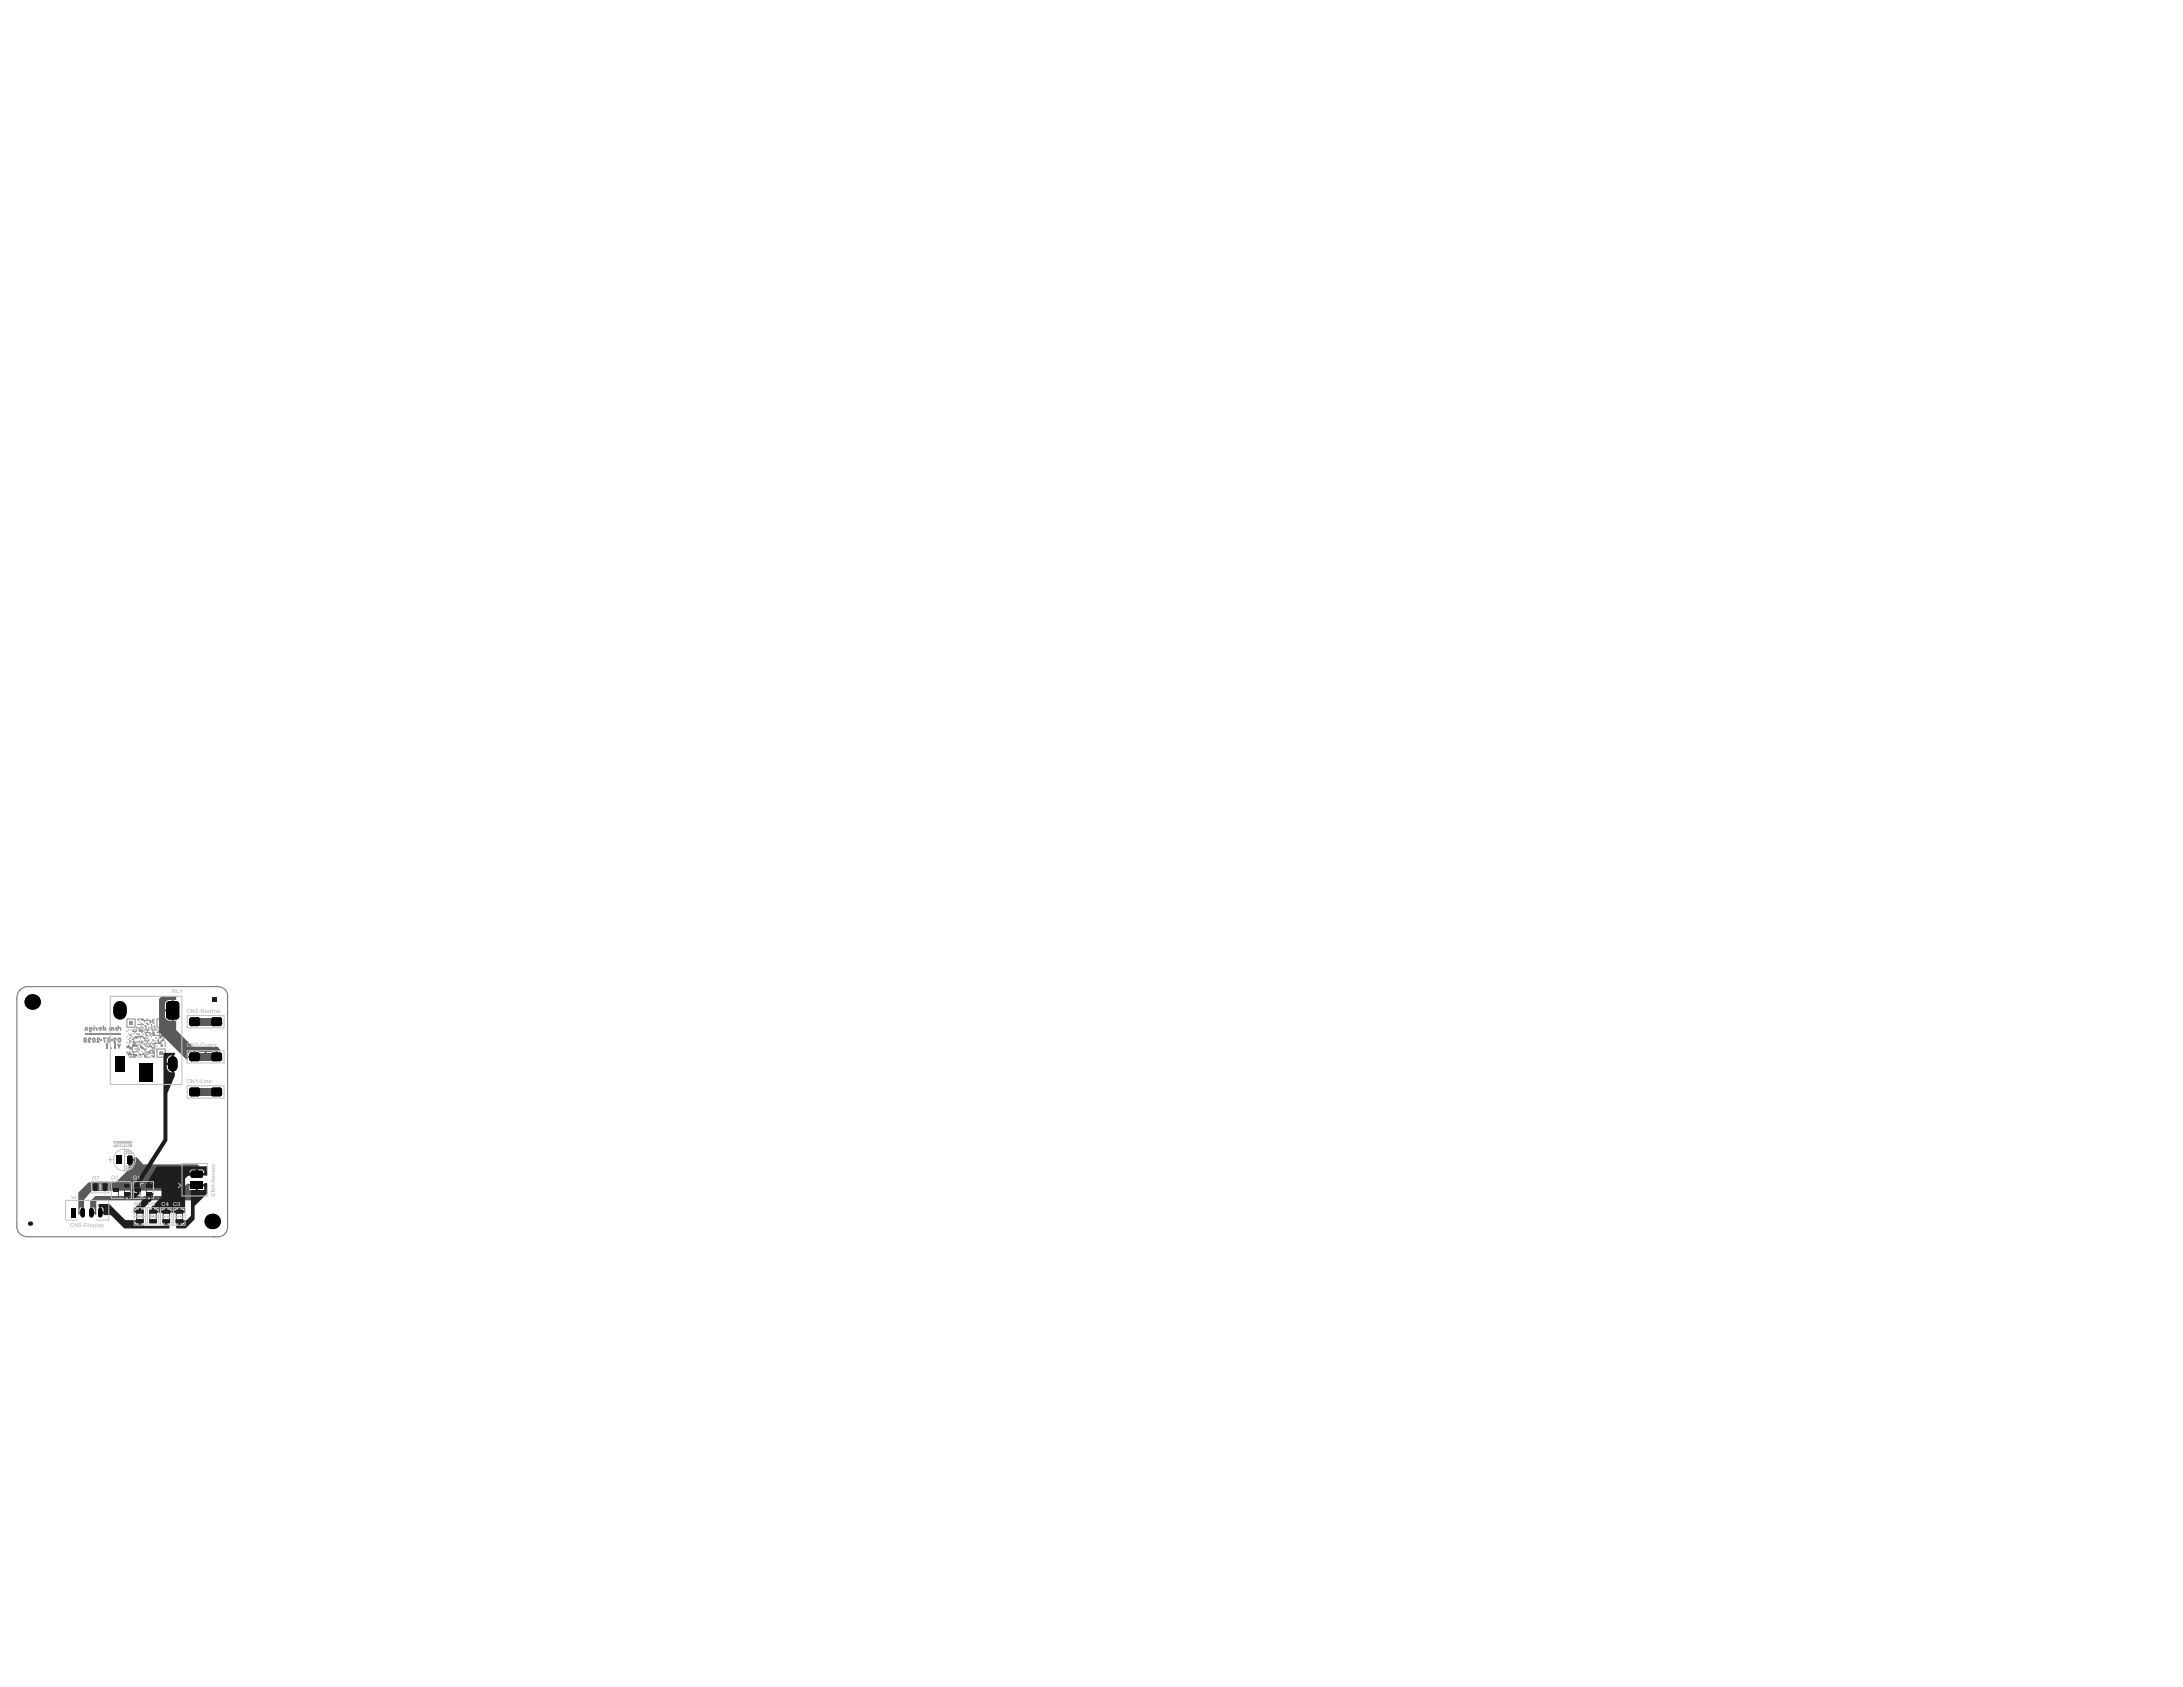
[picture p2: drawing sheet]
<svg xmlns="http://www.w3.org/2000/svg" width="279mm" height="216mm" viewBox="0 0 279 216" stroke-linecap="round" stroke-linejoin="round" font-family="sans-serif">
<path d="M12.2 151.5h1.3v.8h-1.3zM15.1 151.4h.8v1.7h-.8zM17.5 155.1h.8v1.2h-.8zM18 151.4h.7v1.7h-.7zM19.2 155.1h.8v1.2h-.8zM20.9 155.1h.8v1.2h-.8zM22.6 155.1h.8v1.2h-.8z" fill="none" stroke="#5a5a5a" stroke-width=".13"/>
<path d="M2.6 126.7a1.42 1.42 0 0 1 1-.4h24.2a1.24 1.24 0 0 1 1.3 1.1v29.7a1.21 1.21 0 0 1-1.2 1.2h-24.4a1.36 1.36 0 0 1-1.3-1.3v-29.3a1.46 1.46 0 0 1 .4-1z" fill="none" stroke="#787878" stroke-width=".14"/>
<g fill="#8c8c8c">
<path d="M16.2 132.6h.1v.1h-.1z"/>
<path d="M16.2 133.3h.1v.2h-.1z"/>
<path d="M16.2 131.9h.1v.1h-.1z"/>
<path d="M17.2 134.2h.2v.1h-.2z"/>
<path d="M16.5 132.8h.3v.1h-.3z"/>
<path d="M16.5 133.1h.3v.2h-.1v.3h-.2z"/>
<path d="M16.9 132.6h.1v.1h-.1z"/>
<path d="M16.7 132.3h.1v.3h-.3v-.2h.2z"/>
<path d="M17 131.7h.2v.2h.2v-.2h.1v.3h-.1v.2h-.2v-.2h-.3v-.1h.1z"/>
<path d="M16.7 131.7h.1v.2h-.1z"/>
<path d="M17 132.3h.2v.1h-.2z"/>
<path d="M16.5 130.7h.5v.5h-.5z"/>
<path d="M18.1 135.2h.1v.2h-.1z"/>
<path d="M17.7 135.2h.2v.2h-.2z"/>
<path d="M18.1 134.5h.1v.2h-.1z"/>
<path d="M18.3 132.3h.1v.1h-.1z"/>
<path d="M17.6 131h.5v-.1h.1v.1h.2v.2h-.8z"/>
<path d="M17.7 130.7h.2v.1h-.1z"/>
<path d="M19.5 133h.1v.1h.2v.2h-.3z"/>
<path d="M19.3 132.6h.2v.1h-.2z"/>
<path d="M19 132.6h.1v.1h-.1z"/>
<path d="M19.3 133.3h.2v.2h-.2z"/>
<path d="M20 133.8h.2v.2h-.2z"/>
<path d="M20.4 130.7h.5v.5h-.5z"/>
<path d="M21.1 132.3h.1v.1h-.1z"/>
<path d="M17.6 131.4h.1v.2h.2v.1h.3v.2h.2v.1h-.2v.2h-.1v-.2h-.4l.1-.3h-.2z"/>
<path d="M18.3 131.4h.1v.1h-.1z"/>
<path d="M17.9 131.4h.2v.1h-.2z"/>
<path d="M19.7 131.2h.1v.3h-.1z"/>
<path d="M19.3 131h.2v.5h-.2z"/>
<path d="M20.4 134.5h.5v.5h-.5z"/>
<path d="M21.1 133.3h.1v.7h-.1z"/>
<path d="M19.9 132.8h.3v.1h-.3z"/>
<path d="M16.4 133h.1v.1h-.1z"/>
<path d="M16.4 131.7h.1v.2h-.1z"/>
<path d="M16.4 132.3h.1v.1h-.1z"/>
<path d="M18.6 130.9h.3v.1h.2v.2h-.3v-.2h-.2z"/>
<path d="M17.6 130.3h.8v.2h.4v-.2h.1v.2h.4v.2h.2v-.4h.1v.2h.2v.1l-.2 .1v.2h.2v.1h-.3v-.2h-.2v.2h-.2v-.4h-.5v.2h-.2v-.2h-.3v-.1h-.4v.1h-.1z"/>
<path d="M17.9 133.7h.2v.1h.1v.2h.2v.2h.4v.1h-.2v.2h-.2v-.2h-.3v-.2h-.2z"/>
<path d="M15.3 131.4l.2 .1v.4h-.2z"/>
<path d="M14.8 131.5l.2-.1v.2l-.1 .1h.1v-.5h.2v.5l-.1 .2h-.3z"/>
<path d="M14 131.5l.5-.1 .1 .5h-.2v-.3v.3h-.2v-.3l-.1 .3h-.1z"/>
<path d="M13.1 131.2h.2l.1 .5h.1l-.2-.1 .1-.2 .2 .1v.2l-.1 .2h-.2l-.1-.1z"/>
<path d="M12.6 131.5l.2-.1 .2 .1 .1 .1-.1 .2-.4 .1 .3-.2v-.1h-.1v.1h-.2z"/>
<path d="M12.2 131.4l.2 .1 .1 .4-.2-.1z"/>
<path d="M11.4 131.5l.2-.1 .2 .2v.3h-.2l.1-.3-.2 .1 .1 .2 .1 .1v.1l-.3-.1z"/>
<path d="M10.9 131.5l.1-.1 .2 .1 .1 .4h-.2v-.3l-.1 .3h-.2z"/>
<path d="M15.3 132.3h.2v.1h-.2z"/>
<path d="M15.1 132.3h.2v.1h-.2z"/>
<path d="M14.9 132.3h.2v.1h-.2z"/>
<path d="M14.6 132.3h.3v.1h-.3z"/>
<path d="M14.4 132.3h.2v.1h-.2z"/>
<path d="M14.2 132.3h.2v.1h-.2z"/>
<path d="M14 132.3h.2v.1h-.2z"/>
<path d="M13.7 132.3h.3v.1h-.3z"/>
<path d="M13.5 132.3h.2v.1h-.2z"/>
<path d="M13.3 132.3h.2v.1h-.2z"/>
<path d="M13.1 132.3h.2v.1h-.2z"/>
<path d="M12.9 132.3h.2v.1h-.2z"/>
<path d="M12.6 132.3h.3v.1h-.3z"/>
<path d="M12.4 132.3h.2v.1h-.2z"/>
<path d="M12.2 132.3h.2v.1h-.2z"/>
<path d="M12 132.3h.2v.1h-.2z"/>
<path d="M11.8 132.3h.2v.1h-.2z"/>
<path d="M11.5 132.3h.3v.1h-.3z"/>
<path d="M11.3 132.3h.2v.1h-.2z"/>
<path d="M11.1 132.3h.2v.1h-.2z"/>
<path d="M10.9 132.3h.2v.1h-.2z"/>
<path d="M14.5 132.9l.2-.1 .2 .1 .1 .1-.1 .2-.1-.2h-.1l.2 .4h-.4v-.2h.1l-.1-.1z"/>
<path d="M14.2 133.1h.2v.1h-.2z"/>
<path d="M13.1 132.8h.5v.2h-.2l.1 .4h-.2z"/>
<path d="M12.9 133.1h.2v.1h-.2z"/>
<path d="M12.4 132.8h.2l.2 .1v.2l-.1 .1-.1-.2h-.1l.3 .4h-.5v-.2h.2l-.1-.2z"/>
<path d="M11.3 132.8h.2l.2 .1v.2l-.1 .1-.1-.2h-.1l.2 .4h-.4v-.2h.1l-.1-.2z"/>
<path d="M14.9 133.6h.3v.2l.1-.2h.2l-.3 .7z"/>
<path d="M14.6 133.6h.2v.7h-.2z"/>
<path d="M13.7 133.6h.1v.7h-.1z"/>
<path d="M17.4 132.3h.5v.3h.2v-.2h.1v.2h.2v.2h.5v.1h-.3v.2h.4v-.1h.1v.3h-.2v.2h-.1v-.2h-.4v-.4h-.1v-.2h-.2v.2h-.2v-.2h-.2v.2h-.5v.4h.6l-.1-.2h.2v.2h.2v-.2h.1v.2h.2v.2h-.2v.1h-.1v-.1h-.7v.2h.3v.5h.2v.3h-.2v.2h-.5v.2h.3v.2h.2v.1h-.3v.2h-.9v-.2h.2v-.2h-.2v.2h-.1v-.3l-.2-.1v-.3h.1v.2h.2v-.2h.2v.2h.1v.2h.2v-.2h-.1v-.4h-.4v-.2h-.3v-.3h.2v-.1h.1v.1h.2v.2h.2v-.3h.1v-.2h-.1v-.2h.1v-.2h-.1v-.1h.1v-.2h.2v-.2h.6v-.2h-.4zM17 134v.5h.6v-.5zM16.8 135v.2h.2v-.2z"/>
<path d="M16.2 130.3h1.2v1.2h-1.2zM16.3 130.5v.9h.9v-.9z"/>
<path d="M20 134.2h1.2v1.2h-1.2zM20.2 134.3v.9h.9v-.9z"/>
<path d="M18.4 131.2h.4v.5h.2v-.3h.1v.5h-.2v.2h.4v.2h.2v-.4h-.2v-.2h.9v.2h-.6v.2h.2v.3h.6v-.2h-.4v-.1h.2v-.2h.2v-.2h.8v.2h-.2v.3h-.1v.2h.1v.9h-.3v.4h.2v.3h-.4v-.4h-.7v.7h-.2v.2h.2v.9h-.3v-.2h-.2v-.1h.4v-.3h-.6v.2h-.1v-.3h-.2v.5h.5v.2h-.9v-.4h-.3v.2h-.2v-.2h-.2v-.3h.2v.2h.4v-.2h.1v.2h.2v-.4h.5v-.1h.4v-.3h-.2v-.1h-.2v.1h-.1v-.1h-.4v-.2h-.2v-.3h.2v.2h.2v.1h.3v-.2h-.1v-.1h.3v.3h.2v.2h.2v-.4h-.2v-.1h.3l.1-.2h.1v.2h.2v-.2h-.2v-.2h.2v-.1h.1v.3h.2v-.2h.2v-.1h.2v-.3h-.2v.2h-.3v-.3h-.9v-.2h-.2v.2h-.2v-.4h-.3v.2h.1v.2h-.3v-.4h-.2v-.1h.4v-.2h-.4v-.2h.2v-.3h-.2zM20.7 131.9v.2h.2v-.2zM20.5 132.2v.2h.2v-.2zM19.3 134.5v.2h.2v-.2z"/>
<path d="M20 130.3h1.2v1.2h-1.2zM20.2 130.5v.9h.9v-.9z"/>
<path d="M11.9 131.3a.1 .1 0 0 0 .2 0 .1 .1 0 0 0-.2 0zM11.9 131.4v.5h.2v-.5z"/>
<path d="M15.3 132.9v.1v.3zM15.1 132.9v.5h.3l.1-.2v-.3l-.2-.1z"/>
<path d="M13.9 132.9l.1 .1-.1 .3zM13.8 132.8l-.1 .5 .1 .1h.2l.2-.2v-.3l-.2-.1z"/>
<path d="M12 132.9l.1 .1-.1 .3zM11.8 132.8v.5l.1 .1h.2l.1-.1v-.4l-.1-.1z"/>
<path d="M10.9 132.9v.1v.3zM10.7 132.8v.6h.3l.1-.2v-.3l-.2-.1z"/>
<circle cx="14.2" cy="134.2" r=".11"/>
</g>
<g fill="#5a5a5a">
<path d="M11.5 153.7l.7-.6h10.2l1.6-1.6 1.2 .1v.1h.1v.6h.2v.8l-.4 .5h-12.6l-.2 .2v1.7h-.2v-.2h-.4v-.1h-.1zM24.2 151.8v.5h.9v-.5zM11.8 154.5v.6h.3v-.5z"/>
<path d="M10 152.6l1.3-1.3h3.5l1.6-1.6 .1-1.2h.1v-.2h.5v-.2h.4l.8 .9h7l.2 .2v.5h-.2v.6h-.1v.1l-1.3 .1-1.9 1.9h-10.3l-.9 1.2-.1 1.6h-.1v.1h-.4v.2h-.2zM16.8 148.6v.6l.1-.1a.44 .44 0 0 0 .2-.5zM24.4 149.8l-.2 .3h.9v-.4h-.6zM10.3 154.6l-.1 .5h.2v-.6z"/>
<path d="M20.4 127.8l.3-.3h1.9v.5h-.4v2.6h.4v1.2l2.1 2.2h3.1l.3 .3v.2h-.2v.8h-.3v-.8l-1.1 .1v.7h-.3v-.7l-1.1-.1v.8h-.2v.1h-.8v.2h-.3l-3.4-3.5zM21.3 128.1a1.08 1.08 0 0 0-.2 1.1h.9v-1.2h-.5zM21.1 129.4a1.08 1.08 0 0 0 .2 1.1l.2 .1h.5v-1.2zM24.2 134.7l-.1 .4h.7v-.6l-.4 .1z"/>
</g>
<g fill="#000">
<path d="M21.3 128.5h.4zM21.3 128.3l.4-.2v.4h-.4z"/>
<path d="M21.7 130.1v.4zM21.3 130.1h.4v.4l-.4-.2z"/>
<path d="M22.5 130.1h.4zM22.5 130.1h.4v.2l-.4 .2z"/>
<path d="M22.5 128.1v.4zM22.5 128.1l.4 .2v.2h-.4z"/>
<path d="M24.2 139.5h.3zM24.2 139.3l.3-.1v.3h-.3z"/>
<path d="M24.2 135h.3zM24.2 134.8l.3-.1v.3h-.3z"/>
<path d="M24.5 135.5v.3zM24.2 135.5h.3v.3h-.2z"/>
<path d="M24.2 130.5h.3zM24.2 130.3l.3-.1v.3h-.3z"/>
<path d="M24.5 131v.3zM24.2 131h.3v.3h-.2z"/>
<path d="M25.3 139.2v.3zM25.3 139.2h.2l.1 .3h-.3z"/>
<path d="M25.3 134.7v.3zM25.3 134.7h.2l.1 .3h-.3z"/>
<path d="M25.3 135.5h.3zM25.3 135.5h.3v.2l-.3 .1z"/>
<path d="M25.3 130.2v.3zM25.3 130.2h.2l.1 .3h-.3z"/>
<path d="M25.3 131h.3zM25.3 131h.3v.2l-.3 .1z"/>
<path d="M27 139.5h.3zM27.1 139.3l.2-.1v.3h-.3z"/>
<path d="M27 135h.3zM27.1 134.8l.2-.1v.3h-.3z"/>
<path d="M27.3 135.5v.3zM27 135.5h.3v.3h-.1z"/>
<path d="M27 130.5h.3zM27.1 130.3l.2-.1v.3h-.3z"/>
<path d="M27.3 131v.3zM27 131h.3v.3h-.1z"/>
<path d="M28.1 139.2v.3zM28.1 139.2l.3 .1v.2h-.3z"/>
<path d="M28.1 134.7v.3zM28.1 134.7l.3 .1v.2h-.3z"/>
<path d="M28.1 135.5h.3zM28.1 135.5h.3v.2l-.3 .1z"/>
<path d="M28.1 130.2v.3zM28.1 130.2l.3 .1v.2h-.3z"/>
<path d="M28.1 131h.3zM28.1 131h.3v.2l-.3 .1z"/>
<path d="M16.3 148.1h.2zM16.3 147.9h.2v.2h-.2z"/>
<path d="M16.5 148.8v.2zM16.3 148.8h.2v.2z"/>
<path d="M16.8 147.9v.2zM16.8 147.9l.2 .2h-.2z"/>
<path d="M16.8 148.8h.2zM16.8 148.8h.2l-.2 .2z"/>
<path d="M24.5 140v.3zM24.2 140h.3v.3h-.2z"/>
<path d="M24.4 150h.2zM24.5 149.9l.1-.1v.2h-.2z"/>
<path d="M24.6 150.5v.2zM24.4 150.5h.2v.2h-.1z"/>
<path d="M25.3 140h.3zM25.3 140h.3v.2l-.3 .1z"/>
<path d="M25.8 150.5h.2zM25.8 150.5h.2l-.1 .2h-.1z"/>
<path d="M25.8 149.8v.2zM25.8 149.8l.1 .1 .1 .1h-.2z"/>
<path d="M27.3 140v.3zM27 140h.3v.3h-.1z"/>
<path d="M28.1 140h.3zM28.1 140h.3v.2l-.3 .1z"/>
<circle cx="4.1" cy="128.2" r=".98"/>
<circle cx="27.2" cy="156.3" r=".98"/>
</g>
<path d="M10.6 154.9v.6M11.7 154.9v.6M12.8 154.9v.6" fill="none" stroke="#000" stroke-width=".56"/>
<g fill="#000">
<path d="M14.7 135.2h1.3v1.9h-1.3z" fill-rule="evenodd"/>
<path d="M17.9 136.1h1.7v2.4h-1.7z" fill-rule="evenodd"/>
<path d="M21.3 128.5l.4-.4h.8l.4 .4v1.6l-.4 .4h-.8l-.4-.4z" fill-rule="evenodd"/>
<path d="M24.2 139.5l.3-.3h.8l.3 .3v.5l-.3 .3h-.8l-.3-.3z" fill-rule="evenodd"/>
<path d="M24.2 135l.3-.3h.8l.3 .3v.5l-.3 .3h-.8l-.3-.3z" fill-rule="evenodd"/>
<path d="M24.2 130.5l.3-.3h.8l.3 .3v.5l-.3 .3h-.8l-.3-.3z" fill-rule="evenodd"/>
<path d="M27 139.5l.3-.3h.8l.3 .3v.5l-.3 .3h-.8l-.3-.3z" fill-rule="evenodd"/>
<path d="M27 135l.3-.3h.8l.3 .3v.5l-.3 .3h-.8l-.3-.3z" fill-rule="evenodd"/>
<path d="M27 130.5l.3-.3h.8l.3 .3v.5l-.3 .3h-.8l-.3-.3z" fill-rule="evenodd"/>
<path d="M9.2 154.6h.5v1.2h-.5z" fill-rule="evenodd"/>
<path d="M14.9 147.9h.7v1.1h-.7z" fill-rule="evenodd"/>
<path d="M16.3 148.1l.2-.2h.3l.2 .2v.7l-.2 .2h-.3l-.2-.2z" fill-rule="evenodd"/>
<path d="M24.4 151.2h1.6v1h-1.6z" fill-rule="evenodd"/>
<path d="M24.4 150l.2-.2h1.2l.2 .2v.5l-.2 .2h-1.2l-.2-.2z" fill-rule="evenodd"/>
</g>
<path d="M22.1 135.8v.7" fill="none" stroke="#000" stroke-width="1.2"/>
<path d="M15.4 129v.6" fill="none" stroke="#000" stroke-width="1.7"/>
<g fill="#5a5a5a">
<path d="M25.5 139.3h1.6v.9h-1.6z" fill-rule="evenodd"/>
<path d="M25.5 134.8h1.6v.9h-1.6z" fill-rule="evenodd"/>
<path d="M25.5 130.3h1.6v1h-1.6z" fill-rule="evenodd"/>
</g>
<g fill="#1e1e1e">
<path d="M18.9 152.8h.1v-.1l.6-.1v.8l-1.2 1.3-.4-.1v.5h-.1v.1h-.8v-.5l1.6-1.5h.2zM19.2 153v.2h.3v-.2zM17.3 154.7v.2h.5v-.3z"/>
<path d="M12.6 154.1h1.4l2 2 1.9 .1v.1h.1v.4h.3l.1 .2h2.4l.1-.2h.2v-.4h.3v.4h.3v.5h-5.8l-1.7-1.7h-.9v-.2h-.5v-.1h-.1zM13 154.5v.6h.3l-.1-.5zM17.3 156.4v.1a.4 .4 0 0 0 .5 .2v-.3z"/>
<path d="M24.4 152.3h.7v-.6h.1v-.1h.9v-.2h.4v1.3l-1.6 1.7v1.7l-1.1 1.1h-1.2v-.5h.2v-.4h.2v-.1l.9-.1 .5-.5zM25.3 151.8v.5h.8v-.5zM23.1 156.4v.3a.4 .4 0 0 0 .5-.1v-.2z"/>
<path d="M20.1 149.3h6.4v1.2l-2.3-.1-.5 .4v4.4h-4.1v-.1h-.1v-.5h-.3l1.5-1.4v-1.2h-1.2v-.1h-.5v-.1h-.1v-.4h-.1zM25.3 149.7v.4h.8v-.3l-.1-.1zM24.4 149.8l-.2 .3h.9v-.4h-.6zM19.2 151.4v.2h.3v-.2zM19.7 154.6v.3h.5v-.1a.4 .4 0 0 0-.5-.2zM23.1 154.6v.3h.5v-.1a.4 .4 0 0 0-.5-.2zM21.4 154.6v.3h.5v-.1a.4 .4 0 0 0-.5-.2zM20.7 154.7l-.1 .2h.5v-.3zM22.4 154.7l-.1 .2h.5v-.3z"/>
<path d="M20.9 134.7h1.5v.4l-.2-.1v2.3l.2-.1v.5l-1 2.2v6.1l-3.5 5.5v.4h-.1v.7l.1 .1-.6 .7h-1.4v-.2h.2v-.4h.1v-.1h.5l-.1-.2 4.3-6.7zM21.6 135.2l-.2 .4-.1 .4h.7v-1zM21.3 136.3v.2a.75 .75 0 0 0 .7 .8v-1zM17.2 151.9v.2h.3v-.2zM17.2 152.4v.2h.3v-.2zM16.4 153v.2h.3v-.2z"/>
</g>
<g fill="#000">
<path d="M21.3 128.5h.4zM21.3 128.3l.4-.2v.4h-.4z"/>
<path d="M21.7 130.1v.4zM21.3 130.1h.4v.4l-.4-.2z"/>
<path d="M22.5 130.1h.4zM22.5 130.1h.4v.2l-.4 .2z"/>
<path d="M22.5 128.1v.4zM22.5 128.1l.4 .2v.2h-.4z"/>
<path d="M24.2 139.5h.3zM24.2 139.3l.3-.1v.3h-.3z"/>
<path d="M24.2 135h.3zM24.2 134.8l.3-.1v.3h-.3z"/>
<path d="M24.5 135.5v.3zM24.2 135.5h.3v.3h-.2z"/>
<path d="M24.2 130.5h.3zM24.2 130.3l.3-.1v.3h-.3z"/>
<path d="M24.5 131v.3zM24.2 131h.3v.3h-.2z"/>
<path d="M25.3 139.2v.3zM25.3 139.2h.2l.1 .3h-.3z"/>
<path d="M25.3 134.7v.3zM25.3 134.7h.2l.1 .3h-.3z"/>
<path d="M25.3 135.5h.3zM25.3 135.5h.3v.2l-.3 .1z"/>
<path d="M25.3 130.2v.3zM25.3 130.2h.2l.1 .3h-.3z"/>
<path d="M25.3 131h.3zM25.3 131h.3v.2l-.3 .1z"/>
<path d="M27 139.5h.3zM27.1 139.3l.2-.1v.3h-.3z"/>
<path d="M27 135h.3zM27.1 134.8l.2-.1v.3h-.3z"/>
<path d="M27.3 135.5v.3zM27 135.5h.3v.3h-.1z"/>
<path d="M27 130.5h.3zM27.1 130.3l.2-.1v.3h-.3z"/>
<path d="M27.3 131v.3zM27 131h.3v.3h-.1z"/>
<path d="M28.1 139.2v.3zM28.1 139.2l.3 .1v.2h-.3z"/>
<path d="M28.1 134.7v.3zM28.1 134.7l.3 .1v.2h-.3z"/>
<path d="M28.1 135.5h.3zM28.1 135.5h.3v.2l-.3 .1z"/>
<path d="M28.1 130.2v.3zM28.1 130.2l.3 .1v.2h-.3z"/>
<path d="M28.1 131h.3zM28.1 131h.3v.2l-.3 .1z"/>
<path d="M16.3 148.1h.2zM16.3 147.9h.2v.2h-.2z"/>
<path d="M16.5 148.8v.2zM16.3 148.8h.2v.2z"/>
<path d="M16.8 147.9v.2zM16.8 147.9l.2 .2h-.2z"/>
<path d="M16.8 148.8h.2zM16.8 148.8h.2l-.2 .2z"/>
<path d="M24.5 140v.3zM24.2 140h.3v.3h-.2z"/>
<path d="M24.4 150h.2zM24.5 149.9l.1-.1v.2h-.2z"/>
<path d="M24.6 150.5v.2zM24.4 150.5h.2v.2h-.1z"/>
<path d="M25.3 140h.3zM25.3 140h.3v.2l-.3 .1z"/>
<path d="M25.8 150.5h.2zM25.8 150.5h.2l-.1 .2h-.1z"/>
<path d="M25.8 149.8v.2zM25.8 149.8l.1 .1 .1 .1h-.2z"/>
<path d="M27.3 140v.3zM27 140h.3v.3h-.1z"/>
<path d="M28.1 140h.3zM28.1 140h.3v.2l-.3 .1z"/>
<circle cx="4.1" cy="128.2" r=".98"/>
<circle cx="27.2" cy="156.3" r=".98"/>
</g>
<path d="M10.6 154.9v.6M11.7 154.9v.6M12.8 154.9v.6" fill="none" stroke="#000" stroke-width=".56"/>
<g fill="#000">
<path d="M14.7 135.2h1.3v1.9h-1.3z" fill-rule="evenodd"/>
<path d="M17.9 136.1h1.7v2.4h-1.7z" fill-rule="evenodd"/>
<path d="M21.3 128.5l.4-.4h.8l.4 .4v1.6l-.4 .4h-.8l-.4-.4z" fill-rule="evenodd"/>
<path d="M24.2 139.5l.3-.3h.8l.3 .3v.5l-.3 .3h-.8l-.3-.3z" fill-rule="evenodd"/>
<path d="M24.2 135l.3-.3h.8l.3 .3v.5l-.3 .3h-.8l-.3-.3z" fill-rule="evenodd"/>
<path d="M24.2 130.5l.3-.3h.8l.3 .3v.5l-.3 .3h-.8l-.3-.3z" fill-rule="evenodd"/>
<path d="M27 139.5l.3-.3h.8l.3 .3v.5l-.3 .3h-.8l-.3-.3z" fill-rule="evenodd"/>
<path d="M27 135l.3-.3h.8l.3 .3v.5l-.3 .3h-.8l-.3-.3z" fill-rule="evenodd"/>
<path d="M27 130.5l.3-.3h.8l.3 .3v.5l-.3 .3h-.8l-.3-.3z" fill-rule="evenodd"/>
<path d="M9.2 154.6h.5v1.2h-.5z" fill-rule="evenodd"/>
<path d="M14.9 147.9h.7v1.1h-.7z" fill-rule="evenodd"/>
<path d="M16.3 148.1l.2-.2h.3l.2 .2v.7l-.2 .2h-.3l-.2-.2z" fill-rule="evenodd"/>
<path d="M24.4 151.2h1.6v1h-1.6z" fill-rule="evenodd"/>
<path d="M24.4 150l.2-.2h1.2l.2 .2v.5l-.2 .2h-1.2l-.2-.2z" fill-rule="evenodd"/>
</g>
<path d="M22.1 135.8v.7" fill="none" stroke="#000" stroke-width="1.2"/>
<path d="M15.4 129v.6" fill="none" stroke="#000" stroke-width="1.7"/>
<g fill="#1e1e1e">
<path d="M14.5 152.1h.7v.4h-.7z" fill-rule="evenodd"/>
<path d="M11.9 151.6l.2-.2h.3l.1 .2v.7l-.1 .1h-.3l-.2-.1z" fill-rule="evenodd"/>
<path d="M13.2 151.6l.1-.2h.3l.1 .2v.7l-.1 .1h-.3l-.1-.1z" fill-rule="evenodd"/>
<path d="M17.4 154.9l.1-.1h.8l.1 .1v.3l-.1 .1h-.8l-.1-.1z" fill-rule="evenodd"/>
<path d="M19.1 154.9l.1-.1h.8l.1 .1v.3l-.1 .1h-.8l-.1-.1z" fill-rule="evenodd"/>
<path d="M18.7 152.6h.7v.4h-.7z" fill-rule="evenodd"/>
<path d="M17.3 152.1h.7v.4h-.7z" fill-rule="evenodd"/>
<path d="M22.5 154.9l.1-.1h.7l.2 .1v.3l-.2 .1h-.7l-.1-.1z" fill-rule="evenodd"/>
<path d="M20.8 154.9l.1-.1h.7l.2 .1v.3l-.2 .1h-.7l-.1-.1z" fill-rule="evenodd"/>
<path d="M17.4 156.2l.1-.2h.8l.1 .2v.2l-.1 .2h-.8l-.1-.2z" fill-rule="evenodd"/>
<path d="M19.1 156.2l.1-.2h.8l.1 .2v.2l-.1 .2h-.8l-.1-.2z" fill-rule="evenodd"/>
<path d="M18.7 151.5h.7v.5h-.7z" fill-rule="evenodd"/>
<path d="M22.6 156h.7l.2 .2v.2l-.2 .2h-.7l-.1-.2v-.2z" fill-rule="evenodd"/>
<path d="M20.9 156h.7l.2 .2v.2l-.2 .2h-.7l-.1-.2v-.2z" fill-rule="evenodd"/>
<path d="M27.2 127.7h.5v.5h-.5z" fill-rule="evenodd"/>
<path d="M15.9 152.6h.7v.4h-.7z" fill-rule="evenodd"/>
<path d="M15.9 151.7l.1-.2h.5l.1 .2v.2l-.1 .1h-.5l-.1-.1z" fill-rule="evenodd"/>
</g>
<g fill="#1e1e1e">
<path d="M11.9 151.6h.2zM12 151.5l.1-.1v.2h-.2z"/>
<path d="M12.1 152.3v.1zM11.9 152.3h.2v.1z"/>
<path d="M12.4 152.3h.1zM12.4 152.3h.1l-.1 .1z"/>
<path d="M12.4 151.4v.2zM12.4 151.4l.1 .2h-.1z"/>
<path d="M13.2 151.6h.1zM13.2 151.5l.1-.1v.2h-.1z"/>
<path d="M13.3 152.3v.1zM13.2 152.3h.1v.1z"/>
<path d="M13.6 152.3h.1zM13.6 152.3h.1l-.1 .1z"/>
<path d="M13.6 151.4v.2zM13.6 151.4l.1 .2h-.1z"/>
<path d="M17.5 155.2v.1zM17.4 155.2h.1v.1z"/>
<path d="M18.3 155.2h.1zM18.3 155.2h.1l-.1 .1z"/>
<path d="M18.3 154.8v.1zM18.3 154.8l.1 .1h-.1z"/>
<path d="M17.4 154.9h.1zM17.4 154.8h.1v.1h-.1z"/>
<path d="M19.2 155.2v.1zM19.1 155.2h.1v.1z"/>
<path d="M20 155.2h.1zM20 155.2h.1l-.1 .1z"/>
<path d="M20 154.8v.1zM20 154.8l.1 .1h-.1z"/>
<path d="M19.1 154.9h.1zM19.1 154.8h.1v.1h-.1z"/>
<path d="M22.6 155.2v.1zM22.5 155.2h.1v.1z"/>
<path d="M23.3 155.2h.2zM23.3 155.2h.2l-.2 .1z"/>
<path d="M23.3 154.8v.1zM23.3 154.8l.2 .1h-.2z"/>
<path d="M22.5 154.9h.1zM22.5 154.8h.1v.1h-.1z"/>
<path d="M20.9 155.2v.1zM20.8 155.2h.1v.1z"/>
<path d="M21.6 155.2h.2zM21.6 155.2h.2l-.2 .1z"/>
<path d="M21.6 154.8v.1zM21.6 154.8l.2 .1h-.2z"/>
<path d="M20.8 154.9h.1zM20.8 154.8h.1v.1h-.1z"/>
<path d="M17.5 156.4v.2zM17.4 156.4h.1v.2z"/>
<path d="M18.3 156.4h.1zM18.3 156.4h.1l-.1 .2z"/>
<path d="M18.3 156v.2zM18.3 156l.1 .2h-.1z"/>
<path d="M17.4 156.2h.1zM17.4 156.1l.1-.1v.2h-.1z"/>
<path d="M19.2 156.4v.2zM19.1 156.4h.1v.2z"/>
<path d="M20 156.4h.1zM20 156.4h.1l-.1 .2z"/>
<path d="M20 156v.2zM20 156l.1 .2h-.1z"/>
<path d="M19.1 156.2h.1zM19.1 156.1l.1-.1v.2h-.1z"/>
<path d="M22.6 156.4v.2zM22.5 156.4h.1v.2z"/>
<path d="M23.3 156.4h.2zM23.3 156.4h.2l-.2 .2z"/>
<path d="M23.3 156v.2zM23.3 156l.2 .2h-.2z"/>
<path d="M22.5 156.2h.1zM22.5 156.1l.1-.1v.2h-.1z"/>
<path d="M20.9 156.4v.2zM20.8 156.4h.1v.2z"/>
<path d="M21.6 156.4h.2zM21.6 156.4h.2l-.2 .2z"/>
<path d="M21.6 156v.2zM21.6 156l.2 .2h-.2z"/>
<path d="M20.8 156.2h.1zM20.8 156.1l.1-.1v.2h-.1z"/>
<circle cx="3.8" cy="156.6" r=".28"/>
</g>
<g fill="none" stroke="#c0c0c0" stroke-width=".13">
<path d="M17.5 131.5h.7M17.9 133.7h-.3v.4M17.9 131.4l.3 .1-.3 .2zM18 131l.7 1.7v1.9M19.2 131.5h.7M19.2 131.5l.3-.1v.3zM19.6 133.7h.2M19.9 133.7v.4M24 130h4.7v1.5h-4.7zM24 134.5h4.7v1.5h-4.7zM24 139h4.7v1.5h-4.7zM9.2 153.1l.2 .3 .3-.3"/>
<path d="M10 156.1h-1.6v-2.5h5.5v2.5h-1.6M11.7 151.2h2.3v1.5h-2.3zM12.8 151.4v.2l-.1 .1 .3 .1-.3 .1 .3 .1-.3 .1 .3 .1-.2 .1v.2M13.9 148.4h.5M14.1 148.1v.6M15.9 153.4h-1.7v-2.2h2.4l.2 .2v2h-.2M15.9 147.3h.9v.3M15.9 147v2.9M15.9 149.3h1.2M15.9 147.6h1.2M16.2 147.1v.5M16.2 149.3v.5"/>
<path d="M16.5 147.2v.4M16.5 149.3v.4M16.8 149.3v.3h-.9M17.2 154.6h1.4v2.2h-1.4zM17.3 155.7h.3v.1l.1-.2 .1 .2 .2-.2 .1 .2 .1-.2v.1h.3M18 152.8v.3h.4M18.4 151.4h-.4v.4M18.7 153.4h-1.6v-2.2h2.5v2.2h-.2M18.9 154.6h1.4v2.2h-1.4zM19 155.7h.2l.1 .1 .1-.2 .1 .2 .1-.2 .2 .2 .1-.2v.1h.3M20.5 154.6h1.5v2.2h-1.5zM20.8 155.7h.3"/>
<path d="M21.1 155.6v.2M21.4 155.6v.2M21.4 155.7h.4M22.2 154.6h1.5v2.2h-1.5zM22.5 155.7h.3M22.8 155.6v.2M22.8 151.4l.3 .3-.3 .3M23.1 155.7h.4M23.1 155.6v.2M26.5 149.9v-1h-3.2v4.2h3.2v-1.1"/>
</g>
<path d="M14.1 138.7v-11.2h9.2v11.3h-9.2" fill="none" stroke="#c0c0c0" stroke-width=".14"/>
<g fill="#c0c0c0">
<path d="M14.8 150.5l.2-.1 .1 .1-.1 .2 .1 .1-.1 .2-.2-.1v-.1l.1 .1 .1-.1v-.1h-.1l.1-.2h-.1l-.1 .1z"/>
<path d="M22.2 153.9l.2-.1 .2 .1v.1l-.2-.1-.1 .1 .1 .3 .2-.1-.1 .1h-.3v-.2z"/>
<path d="M22.7 153.9h.3v.4l-.2 .1-.1-.1v-.1l.1 .1 .2-.1-.2-.1 .1-.2-.2 .1z"/>
<path d="M27 152.7h.2l-.1 .2 .2 .1 .1-.1-.1-.2h.1l.1 .3-.2 .1h-.2l-.1-.2z"/>
<path d="M27 152.1h.5v.1l-.3 .2h.3v.1h-.5v-.1l.4-.2h-.4z"/>
<path d="M27.3 151.4l.1 .2z"/>
<path d="M27 151h.2l-.1 .1v.1l.2-.2 .1-.1 .1 .2v.2h-.2l.2-.1-.1-.2-.2 .3h-.1z"/>
<path d="M27.1 150.1h.4v.1h-.2l-.1 .1 .3 .1h-.3z"/>
<path d="M27.2 149.7h.1v.2l.1-.2h.1v.2l-.1 .1 .1-.1-.1-.1-.1 .2h-.1z"/>
<path d="M27.2 148.9v.1l.3 .1h-.4z"/>
<path d="M12.4 150.5h.3l-.2 .5-.1-.1 .2-.3h-.2z"/>
<path d="M17.6 150.6l.2-.1v.5l-.1-.4v.1z"/>
<path d="M20.7 153.9l.3-.1 .1 .1v.1l-.2-.1-.1 .1 .1 .3 .2-.1v.1l-.3 .1-.1-.1z"/>
<path d="M22.6 126.6h.1v.4h.2v.1h-.3z"/>
<path d="M23 126.7l.3-.1-.1 .5v-.4l-.2 .1z"/>
<path d="M14.4 150.5v.4h.1l.1-.3zM14.3 150.5h.3l.1 .2-.1 .2h-.3z"/>
<path d="M27.1 151.8l.2 .1v-.1zM27 151.7l.4-.1 .1 .2h-.1l-.1 .2z"/>
<path d="M27.2 150.6l.1 .2v-.2zM27.2 150.6l.1-.1 .1 .3 .1-.1-.1-.2h.1v.3h-.3z"/>
<path d="M27.2 149.4a.11 .11 0 0 0 .2 0 .11 .11 0 0 0-.2 0zM27.1 149.4a.2 .2 0 0 1 .4 0 .2 .2 0 0 1-.4 0z"/>
<path d="M11.9 150.6v.1h.2v-.1zM11.8 150.5l.4 .1v.1l-.1 .1 .1 .2-.2-.2-.1 .2h-.1z"/>
<path d="M19.1 153.9v.2l.2-.1v-.1zM19 153.8l.4 .1v.2h-.1l.1 .3-.2-.3h-.1v.2h-.1z"/>
<path d="M19.6 154a.1 .1 0 0 0 .2 0 .1 .1 0 0 0-.2 0zM19.5 153.9l.2-.1 .1 .2v.2l-.1 .2-.2-.1 .1-.1 .1 .1 .1-.1-.3-.1z"/>
<path d="M17.3 153.9v.2l.2-.1v-.1zM17.2 153.9h.4v.1l-.1 .1 .1 .3-.2-.3-.2 .3z"/>
<path d="M17.8 154a.08 .08 0 0 0 .1 0 .08 .08 0 0 0-.1 0zM17.8 154.2a.09 .09 0 0 0 .1 0 .09 .09 0 0 0-.1 0zM17.7 153.9h.3v.4h-.3z"/>
<path d="M17.1 150.6v.2l.2 .1-.1-.1h.2v-.2zM17.1 150.5l.2-.1 .2 .1-.1 .4 .1 .1-.5-.1z"/>
<path d="M21.4 154l-.1 .2h.1zM21.4 153.8h.1v.4h.1l-.1 .2-.1-.2h-.2z"/>
<path d="M22.2 126.7v.1h.2v-.1zM22.1 126.6h.4v.2l-.1 .1 .1 .2-.3-.2v.2h-.1z"/>
</g>
<path d="M14.5 146.1h2.3v.7h-2.3z" fill-rule="evenodd" fill="#c0c0c0"/>
<g fill="#fff">
<path d="M15.4 146.4h.1l.1 .2v-.2l.1-.1 .1 .3 .1-.3v.4h-.1l-.1-.2-.2 .2z"/>
<path d="M16.5 146.3l.2 .1h-.1l-.1 .3z"/>
<path d="M14.6 146.3v.1h.2v-.1zM14.6 146.2h.2l.1 .1v.2h-.3v.2h-.1z"/>
<path d="M15.1 146.5a.12 .12 0 0 0 .2 0 .12 .12 0 0 0-.2 0zM15 146.5a.2 .2 0 0 1 .4 0 .2 .2 0 0 1-.4 0z"/>
<path d="M16.1 146.4v.1h.2zM16.1 146.4h.3v.1l-.3 .1 .1 .1 .2-.1-.1 .1-.3-.1z"/>
</g>
<g fill="#c0c0c0">
<path d="M24 138.2l.2-.1 .1 .1v.1l-.1-.1-.2 .1 .1 .2 .3-.1-.1 .2h-.2l-.2-.1z"/>
<path d="M24.5 138.1l.3 .4v-.4h.1v.5l-.3-.3v.3h-.1z"/>
<path d="M25 138.3l.2-.2v.5v-.4z"/>
<path d="M25.4 138.4h.2l-.2 .1z"/>
<path d="M25.7 138.1h.1v.4h.2v.1h-.3z"/>
<path d="M26.3 138.2l.3 .1v.3l-.1-.3-.1 .1v.2h-.1z"/>
<path d="M9 156.6l.2-.1 .2 .1v.1l-.1-.1-.2 .1 .1 .3 .2-.1v.1h-.3l-.1-.2z"/>
<path d="M9.5 156.5l.2 .1 .2 .3v-.4h.1l-.1 .5-.3-.3v.3h-.1z"/>
<path d="M10.1 156.5h.3l-.2 .1v.1h.2l-.1 .3-.2-.1 .2 .1v-.1v-.1h-.2z"/>
<path d="M10.5 156.8l.2 .1h-.2z"/>
<path d="M11.5 156.7h.3h-.2l.2 .2-.1 .1h-.2v-.1h.2l-.2-.1z"/>
<path d="M12.3 156.5l.1 .1v.4h-.1z"/>
<path d="M12.9 156.7h.1l.1 .2 .1-.2h.1l-.2 .5h-.2l.2-.2z"/>
<path d="M24 133.5l.2-.1 .1 .2v.1l-.1-.2-.2 .2 .1 .2 .3-.1-.1 .2h-.2l-.2-.1z"/>
<path d="M24.5 133.5l.3 .3v-.3h.1v.5l-.3-.4v.3l-.1 .1z"/>
<path d="M25 133.5h.3v.5h-.2l-.1-.1v-.1l.1 .1 .2-.1-.2-.1 .1-.2-.2 .1z"/>
<path d="M25.4 133.8h.2h-.2z"/>
<path d="M25.7 133.5l.2-.1 .2 .2v.1l-.2-.2-.1 .1 .1 .3 .2-.1v.1h-.4z"/>
<path d="M26.7 133.6h.5v.4h-.1v-.3h-.1l-.1 .3v-.3h-.1l-.1 .3z"/>
<path d="M24 129.2l.2-.1 .1 .1v.1l-.1-.1-.2 .1 .1 .2 .3-.1-.1 .2h-.2l-.2-.1z"/>
<path d="M24.5 129.1l.3 .4v-.4h.1v.5l-.3-.3v.3h-.1z"/>
<path d="M25 129.2l.2-.1 .1 .1v.1l-.2 .2h.2v.1h-.3l.2-.3v-.1l-.2 .1z"/>
<path d="M25.4 129.4h.2l-.2 .1z"/>
<path d="M25.7 129.1l.3 .4v-.4h.1v.5l-.3-.3v.3h-.1z"/>
<path d="M26.7 129.2l.1 .1v.3l.1-.1v-.2h.1v.3h-.3z"/>
<path d="M27.1 129.1l.2 .2h-.1l.1 .3h-.2z"/>
<path d="M27.4 129.2l.2 .1h-.1l-.1 .3z"/>
<path d="M28.1 129.1l.1 .5h-.1z"/>
<path d="M26.1 138.1a.05 .05 0 0 1 .1 0 .05 .05 0 0 1-.1 0zM26.1 138.3h.1v.3h-.1z"/>
<path d="M26.8 138.3l.2 .1-.1-.1zM26.8 138.3h.3v.2h-.3l.1 .1 .2-.1v.1h-.3z"/>
<path d="M10.9 156.6v.4l.2-.1v-.3zM10.8 156.5l.4 .1v.2l-.1 .2h-.3z"/>
<path d="M11.3 156.6a.05 .05 0 0 1 .1 0 .05 .05 0 0 1-.1 0zM11.3 156.7h.1v.3z"/>
<path d="M11.9 156.7h.3l.1 .1-.1 .2h-.2v.2h-.1zM12 156.8a.11 .11 0 0 0 .2 0 .11 .11 0 0 0-.2 0z"/>
<path d="M12.6 156.9l.1 .1 .1-.2zM12.5 156.7h.3l.1 .3h-.3l-.1-.1 .3-.2-.3 .1z"/>
<path d="M26.3 133.8a.11 .11 0 0 0 .2 0 .11 .11 0 0 0-.2 0zM26.2 133.8a.2 .2 0 0 1 .4 0 .2 .2 0 0 1-.4 0z"/>
<path d="M27.3 133.6h.3l.1 .1-.1 .2h-.2v.2zM27.4 133.8a.11 .11 0 0 0 .2 0 .11 .11 0 0 0-.2 0z"/>
<path d="M26.3 129.3v.1h.2zM26.2 129.3h.3l.1 .1-.3 .1 .3 .1h-.3z"/>
<path d="M27.8 129.5l.1 .1v-.2zM27.7 129.3h.3v.3h-.3v-.2h.2v-.1l-.2 .1z"/>
</g>
<g fill="none" stroke="#c0c0c0" stroke-width=".14">
<circle cx="17.3" cy="131.5" r=".21"/>
<circle cx="17.6" cy="134.3" r=".17"/>
<circle cx="18.7" cy="134.8" r=".21"/>
<circle cx="19.9" cy="134.3" r=".17"/>
<circle cx="20.1" cy="131.5" r=".21"/>
<circle cx="16.2" cy="153.4" r=".07"/>
<circle cx="19" cy="153.4" r=".07"/>
</g>
<g fill="none" stroke="#c0c0c0" stroke-width=".13">
<path d="M17.9 133.7a.27 .27 0 0 1 .2-.2 .27 .27 0 0 1 .3 .2l.1-.1 .2-.1 .2 .1 .1 .1M19 133.7v-.1l.3-.1 .2 .1v.1"/>
<circle cx="15.9" cy="148.5" r="1.4"/>
</g>
</svg>
